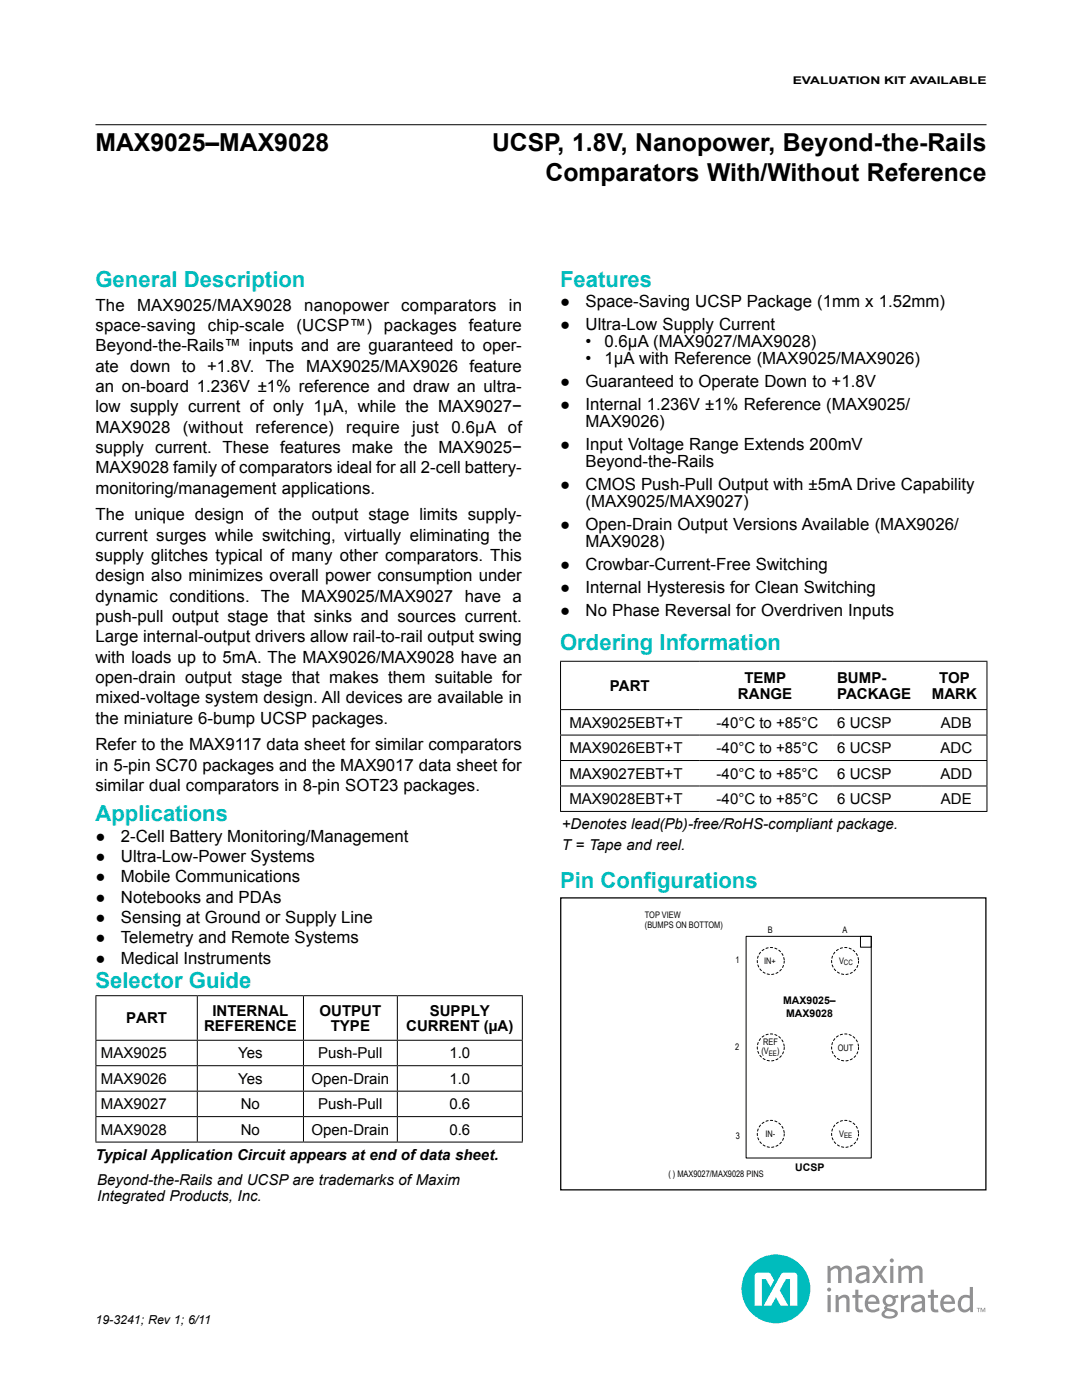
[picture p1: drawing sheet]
<svg xmlns="http://www.w3.org/2000/svg" width="216mm" height="279mm" viewBox="0 0 216 279" stroke-linecap="round" stroke-linejoin="round" font-family="sans-serif">
<defs><g id="words">
<g font-size="4.9">
<text x="19" y="30.2">MAX9025–MAX9028</text>
<text x="98.2" y="30.2">UCSP, 1.8V, Nanopower, Beyond-the-Rails</text>
<text x="108.9" y="36.1">Comparators With/Without Reference</text>
</g>
<g font-size="4.4" fill="#00bcbd">
<text x="19" y="57.2">General Description</text>
<text x="111.8" y="57.2">Features</text>
<text x="111.8" y="129.8">Ordering Information</text>
<text x="19" y="163.9">Applications</text>
<text x="111.8" y="177.3">Pin Conf</text>
<text x="128.4" y="177.3">igurations</text>
<text x="19" y="197.3">Selector Guide</text>
</g>
<g font-size="3.4">
<text x="19" y="62">The</text>
<text x="27.4" y="62">MAX9025/MAX9028</text>
<text x="60.7" y="62">nanopower</text>
<text x="80.1" y="62">comparators</text>
<text x="101.5" y="62">in</text>
<text x="111.8" y="61.3">●</text>
<text x="111.8" y="65.9">●</text>
<text x="116.8" y="61.3">Space-Saving UCSP Package (1mm x 1.52mm)</text>
<text x="116.8" y="65.9">Ultra-Low Supply Current</text>
<text x="19" y="66.1">space-saving</text>
<text x="19" y="70.1">Beyond-the-Rails™ inputs and are guaranteed to oper-</text>
<text x="41.5" y="66.1">chip-scale</text>
<text x="59.2" y="66.1">(UCSP™)</text>
<text x="76.6" y="66.1">packages</text>
<text x="93.5" y="66.1">feature</text>
<text x="116.8" y="69.3">•</text>
<text x="120.7" y="69.3">0.6µA (MAX9027/MAX9028)</text>
<text x="19" y="74.2">ate down to +1.8V. The MAX9025/MAX9026 feature</text>
<text x="111.8" y="77.2">●</text>
<text x="116.8" y="72.6">•</text>
<text x="116.8" y="77.2">Guaranteed to Operate Down to +1.8V</text>
<text x="120.7" y="72.6">1µA with Reference (MAX9025/MAX9026)</text>
<text x="19" y="78.2">an on-board 1.236V ±1% reference and draw an ultra-</text>
<text x="19" y="82.3">low supply current of only 1µA, while the MAX9027−</text>
<text x="111.8" y="81.9">●</text>
<text x="116.8" y="81.9">Internal 1.236V ±1% Reference (MAX9025/</text>
<text x="19" y="86.3">MAX9028</text>
<text x="36.5" y="86.3">(without</text>
<text x="51" y="86.3">reference)</text>
<text x="69.1" y="86.3">require</text>
<text x="82.2" y="86.3">just</text>
<text x="90.1" y="86.3">0.6µA of</text>
<text x="111.8" y="89.8">●</text>
<text x="116.8" y="85.2">MAX9026)</text>
<text x="116.8" y="89.8">Input Voltage Range Extends 200mV</text>
<text x="19" y="90.4">supply current. These features make the MAX9025−</text>
<text x="19" y="94.5">MAX9028 family of comparators ideal for all 2-cell battery-</text>
<text x="116.8" y="93.2">Beyond-the-Rails</text>
<text x="19" y="98.5">monitoring/management applications.</text>
<text x="111.8" y="97.8">●</text>
<text x="116.8" y="97.8">CMOS Push-Pull Output with ±5mA Drive Capability</text>
<text x="116.8" y="101.2">(MAX9025/MAX9027)</text>
<text x="19" y="103.8">The unique design of the output stage limits supply-</text>
<text x="19" y="107.9">current surges while switching, virtually eliminating the</text>
<text x="111.8" y="105.8">●</text>
<text x="116.8" y="105.8">Open-Drain Output Versions Available (MAX9026/</text>
<text x="19" y="112">supply glitches typical of many other comparators. This</text>
<text x="111.8" y="113.8">●</text>
<text x="116.8" y="109.1">MAX9028)</text>
<text x="116.8" y="113.8">Crowbar-Current-Free Switching</text>
<text x="19" y="116">design also minimizes overall power consumption under</text>
<text x="111.8" y="118.4">●</text>
<text x="116.8" y="118.4">Internal Hysteresis for Clean Switching</text>
<text x="19" y="120.1">dynamic conditions. The MAX9025/MAX9027 have a</text>
<text x="19" y="124.1">push-pull output stage that sinks and sources current.</text>
<text x="111.8" y="123">●</text>
<text x="116.8" y="123">No Phase Reversal for Overdriven Inputs</text>
<text x="19" y="128.2">Large internal-output drivers allow rail-to-rail output swing</text>
<text x="19" y="132.2">with loads up to 5mA. The MAX9026/MAX9028 have an</text>
<text x="19" y="136.3">open-drain output stage that makes them suitable for</text>
<text x="19" y="140.4">mixed-voltage system design. All devices are available in</text>
<text x="19" y="144.4">the miniature 6-bump UCSP packages.</text>
<text x="19" y="149.7">Refer to the MAX9117 data sheet for similar comparators</text>
<text x="19" y="153.8">in 5-pin SC70 packages and the MAX9017 data sheet for</text>
<text x="19" y="157.9">similar dual comparators in 8-pin SOT23 packages.</text>
<text x="19" y="168">●</text>
<text x="24.1" y="168">2-Cell Battery Monitoring/Management</text>
<text x="19" y="172">●</text>
<text x="24.1" y="172">Ultra-Low-Power Systems</text>
<text x="19" y="176.1">●</text>
<text x="24.1" y="176.1">Mobile Communications</text>
<text x="19" y="180.1">●</text>
<text x="19" y="184.2">●</text>
<text x="24.1" y="180.1">Notebooks and PDAs</text>
<text x="24.1" y="184.2">Sensing at Ground or Supply Line</text>
<text x="19" y="188.2">●</text>
<text x="24.1" y="188.2">Telemetry and Remote Systems</text>
<text x="19" y="192.3">●</text>
<text x="24.1" y="192.3">Medical Instruments</text>
</g>
<g font-size="3">
<text x="121.7" y="137.9">PART</text>
<text x="148.5" y="136.3">TEMP</text>
<text x="167" y="136.3">BUMP-</text>
<text x="187.4" y="136.3">TOP</text>
<text x="147.3" y="139.5">RANGE</text>
<text x="167" y="139.5">PACKAGE</text>
<text x="186" y="139.5">MARK</text>
<text x="113.6" y="145.3">MAX9025EBT+T</text>
<text x="143" y="145.3">-40°C to +85°C</text>
<text x="167" y="145.3">6 UCSP</text>
<text x="187.8" y="145.3">ADB</text>
<text x="113.6" y="150.3">MAX9026EBT+T</text>
<text x="113.6" y="155.4">MAX9027EBT+T</text>
<text x="143" y="150.3">-40°C to +85°C</text>
<text x="143" y="155.4">-40°C to +85°C</text>
<text x="167" y="150.3">6 UCSP</text>
<text x="167" y="155.4">6 UCSP</text>
<text x="187.7" y="150.3">ADC</text>
<text x="187.7" y="155.4">ADD</text>
<text x="113.6" y="160.5">MAX9028EBT+T</text>
<text x="143" y="160.5">-40°C to +85°C</text>
<text x="167" y="160.5">6 UCSP</text>
<text x="187.8" y="160.5">ADE</text>
<text x="112.1" y="165.4">+Denotes lead(Pb)-free/RoHS-compliant package.</text>
<text x="112.1" y="169.6">T = Tape and reel.</text>
<text x="42.4" y="202.7">INTERNAL</text>
<text x="63.8" y="202.7">OUTPUT</text>
<text x="85.8" y="202.7">SUPPLY</text>
<text x="25.2" y="204.3">PART</text>
<text x="40.7" y="205.8">REFERENCE</text>
<text x="66" y="205.8">TYPE</text>
<text x="81.1" y="205.8">CURRENT (µA)</text>
<text x="20.1" y="211.2">MAX9025</text>
<text x="47.5" y="211.2">Yes</text>
<text x="63.5" y="211.2">Push-Pull</text>
<text x="89.7" y="211.2">1.0</text>
<text x="20.1" y="216.3">MAX9026</text>
<text x="20.1" y="221.4">MAX9027</text>
<text x="47.5" y="216.3">Yes</text>
<text x="48" y="221.4">No</text>
<text x="62.2" y="216.3">Open-Drain</text>
<text x="63.5" y="221.4">Push-Pull</text>
<text x="89.7" y="216.3">1.0</text>
<text x="89.7" y="221.4">0.6</text>
<text x="20.1" y="226.5">MAX9028</text>
<text x="48" y="226.5">No</text>
<text x="62.2" y="226.5">Open-Drain</text>
<text x="89.7" y="226.5">0.6</text>
<text x="19" y="231.5">Typical Application Circuit appears at end of data sheet.</text>
<text x="19.4" y="236.4">Beyond-the-Rails and UCSP are trademarks of Maxim</text>
<text x="19.4" y="239.8">Integrated Products, Inc.</text>
</g>
<text font-size="2.5" x="19" y="264.2">19-3241; Rev 1; 6/11</text>
<g font-size="2.1">
<text x="158.2" y="16.8">EVALUATION KIT AVAILABLE</text>
<text x="156.3" y="200.4">MAX9025–</text>
<text x="156.9" y="202.9">MAX9028</text>
<text x="158.7" y="233.8">UCSP</text>
</g>
<g font-size="1.8">
<text x="128.7" y="183.1">TOP VIEW</text>
<text x="128.7" y="185.3">(BUMPS ON BOTTOM)</text>
<text x="153.2" y="186.2">B</text>
<text x="168.1" y="186.2">A</text>
<text x="146.8" y="192.2">1</text>
<text x="152.5" y="192.4">IN+</text>
<text x="167.4" y="192.3">V</text>
<text x="146.7" y="209.6">2</text>
<text x="152.3" y="208.6">REF</text>
<text x="167.2" y="209.7">OUT</text>
<text x="151.9" y="210.4">(V</text>
<text x="155.1" y="210.4">)</text>
<text x="146.8" y="227.3">3</text>
<text x="152.8" y="226.9">IN-</text>
<text x="167.5" y="226.9">V</text>
<text x="133.4" y="234.9">( ) MAX9027/MAX9028 PINS</text>
</g>
<g font-size="1.5">
<text x="168.4" y="192.6">CC</text>
<text x="153.4" y="210.7">EE</text>
<text x="168.4" y="227.2">EE</text>
</g>
</g></defs>
<g fill="none" stroke="#000" stroke-width=".2">
<path d="M111.8 132h85.2M111.8 132.1v9.4M196.9 132.1v9.4M111.8 141.6h85.2M111.8 146.7h85.2M111.8 151.8h85.2M111.8 156.9h85.2M111.8 141.7v4.9M111.8 146.8v4.9M111.8 151.9v4.9M111.8 156.9v5M196.9 141.7v4.9"/>
<path d="M196.9 146.8v4.9M196.9 151.9v4.9M196.9 156.9v5M111.8 161.9h85.2M19 198.7h85.3M19.1 198.8v8.7M39.4 198.8v8.7M60.6 198.8v8.7M79.3 198.8v8.7M104.2 198.8v8.7M19 207.6h85.3M19 212.7h85.3"/>
<path d="M19 217.8h85.3M19.1 207.7v4.9M19.1 212.8v4.9M19.1 217.9v4.9M39.4 207.7v4.9M39.4 212.8v4.9M39.4 217.9v4.9M60.6 207.7v4.9M60.6 212.8v4.9M60.6 217.9v4.9M79.3 207.7v4.9M79.3 212.8v4.9"/>
<path d="M79.3 217.9v4.9M104.2 207.7v4.9M104.2 212.8v4.9M104.2 217.9v4.9M19 222.8h85.3M19 227.9h85.3M19.1 222.9v4.9M39.4 222.9v4.9M60.6 222.9v4.9M79.3 222.9v4.9M104.2 222.9v4.9"/>
</g>
<path d="M148.9 186.9h24.9v44.2h-24.9z" fill="#fff"/>
<path d="M148.9 186.9h24.9v44.2h-24.9zM171.7 186.9h2.2v2.1h-2.2z" fill="none" stroke="#000" stroke-width=".2"/>
<g fill="none" stroke="#000" stroke-width=".2" stroke-dasharray=".4">
<circle cx="153.8" cy="191.8" r="2.69"/>
<circle cx="168.6" cy="191.8" r="2.69"/>
<circle cx="153.8" cy="209" r="2.69"/>
<circle cx="168.6" cy="209" r="2.69"/>
<circle cx="153.8" cy="226.3" r="2.69"/>
<circle cx="168.6" cy="226.3" r="2.69"/>
</g>
<path d="M111.9 179.2h84.8v58.3h-84.8z" fill="none" stroke="#000" stroke-width=".25"/>
<circle cx="154.8" cy="257.2" r="6.9" fill="#00bcbd"/>
<path d="M156 254.1l-3.6 6.5h1.5l.9-1.7 1 1.7h1.5l-1.7-3.1 1.2-2.2h.8v5.3h1.5v-5.9a.7 .7 0 0 0-.7-.7h-1.9zM150.8 254.2l-.2 .5v5.9h1.4v-5.3h.8l.9 1.6 .8-1.4-.7-1.2-.4-.3h-2.1z" fill="#fff"/>
<g fill="#909194">
<path d="M166.7 258.5h.5l.1 .4 .3-.2a1.12 1.12 0 0 1 1.2-.3 1.12 1.12 0 0 1 .7 1v2.5h-.6v-2.4a.59 .59 0 0 0-.4-.5 .59 .59 0 0 0-.6 .1l-.5 .4v2.4h-.7z"/>
<path d="M170.7 257.4h.6v1.1h.8v.5h-.8v2.1l.2 .2h.6l.1 .6h-.3a.95 .95 0 0 1-1.2-.9v-2h-.6v-.5h.6z"/>
<path d="M185.7 257.4h.6v1.1h.9v.5h-.9l.1 2.1 .1 .2h.7l.1 .6h-.4a.95 .95 0 0 1-1.2-.9v-2h-.6v-.5h.6z"/>
<path d="M179.8 258.5h.5l.1 .6a1.51 1.51 0 0 1 1.2-.7l.1 .6a1.56 1.56 0 0 0-1.3 .8v2.1h-.6z"/>
<path d="M165.1 252.6h.5l.1 .5a1.24 1.24 0 0 1 2.1 0l.2-.2a1.1 1.1 0 0 1 1.2-.3 1.1 1.1 0 0 1 .8 1v2.5h-.7v-2.7a.89 .89 0 0 0-1.4 .3v2.4h-.7v-2.7a.89 .89 0 0 0-1.4 .3v2.4h-.7z"/>
<path d="M179.2 252.6h.6v.5a1.24 1.24 0 0 1 2.1 0l.3-.2a1.1 1.1 0 0 1 1.1-.3 1.1 1.1 0 0 1 .8 1v2.5h-.7v-2.7a.89 .89 0 0 0-1.4 .3v2.4h-.7v-2.7a.89 .89 0 0 0-1.4 .3v2.4h-.7z"/>
<path d="M174 252.6h.7l.8 1.2 .8-1.2h.7l-1.1 1.7 1.2 1.8h-.7l-.9-1.3-.8 1.3h-.7l1.2-1.8z"/>
<path d="M165 257.4a.4 .4 0 0 1 .8 0 .4 .4 0 0 1-.8 0zM165.1 258.5h.7v3.4h-.7z"/>
<path d="M173 258.9a1.48 1.48 0 0 1 1.8-.3 1.48 1.48 0 0 1 .7 1.6h-2.3a1.13 1.13 0 0 0 .6 1.1 1.13 1.13 0 0 0 1.3-.2l.3-.2 .1 .6a1.76 1.76 0 0 1-2.2 .2 1.76 1.76 0 0 1-.7-2.1zM173.5 259.1l-.3 .6h1.7a.8 .8 0 0 0-.5-.7 .8 .8 0 0 0-.9 .1z"/>
<path d="M176.4 258.8a1.46 1.46 0 0 1 1.9-.1l.9-.3 .1 .6h-.7a1.2 1.2 0 0 1-.2 1.3 1.2 1.2 0 0 1-1.2 .4l-.1 .3 .9 .2a.98 .98 0 0 1 1.1 1.3 2.26 2.26 0 0 1-3.1 .1 .88 .88 0 0 1 .6-1.2l-.2-.4 .4-.4a1.14 1.14 0 0 1-.4-1.8zM176.8 261.8l-.3 .4a1.31 1.31 0 0 0 2.1 0 1.55 1.55 0 0 0-1.8-.4zM176.7 259.6a.75 .75 0 0 0 1.5 0 .75 .75 0 0 0-1.5 0z"/>
<path d="M182 258.7l1-.3a1.14 1.14 0 0 1 1.6 1.1v2.4h-.5l-.1-.5-.2 .2a1.09 1.09 0 0 1-1.5 .2 1.09 1.09 0 0 1-.3-1.5 3 3 0 0 1 1.9-.7 .65 .65 0 0 0-.2-.6 .65 .65 0 0 0-.7-.1l-.9 .3zM182.6 260.5a.51 .51 0 0 0-.1 .7 .51 .51 0 0 0 .7 .2l.7-.5v-.8z"/>
<path d="M188 258.9a1.48 1.48 0 0 1 1.8-.3 1.48 1.48 0 0 1 .8 1.6h-2.4a1.13 1.13 0 0 0 .7 1.1 1.13 1.13 0 0 0 1.3-.2l.3-.2 .1 .6a1.76 1.76 0 0 1-2.2 .2 1.76 1.76 0 0 1-.7-2.1zM188.6 259.1l-.3 .6h1.6a.8 .8 0 0 0-.4-.7 .8 .8 0 0 0-.9 .1z"/>
<path d="M193.5 256.8h.6v5.1h-.5v-.5a1.38 1.38 0 0 1-1.7 .4 1.38 1.38 0 0 1-.8-1.5 1.65 1.65 0 0 1 2.4-1.7zM192.1 259.2a1.58 1.58 0 0 0 .1 2.1 1.03 1.03 0 0 0 1.3-.5v-1.7l-.8-.2z"/>
<path d="M170.9 252.9l1-.3a1.14 1.14 0 0 1 1.6 1.1v2.4h-.5l-.1-.5-.2 .2a1.09 1.09 0 0 1-1.5 .2 1.09 1.09 0 0 1-.3-1.5 3 3 0 0 1 2-.7 .65 .65 0 0 0-.3-.6 .65 .65 0 0 0-.7-.1l-.9 .3zM171.5 254.7a.51 .51 0 0 0-.1 .7 .51 .51 0 0 0 .7 .2l.8-.5v-.8z"/>
<path d="M177.5 251.6a.45 .45 0 0 1 .9 0 .45 .45 0 0 1-.9 0zM177.6 252.6h.7v3.5h-.7z"/>
<path d="M194.9 261h.7v.1h-.3v.8h-.1v-.8h-.3zM195.7 261h.2l.2 .6 .3-.6h.2v.9h-.1v-.7l-.3 .7-.4-.7v.7h-.1z"/>
</g>
<path d="M19.1 24.9h177.7" fill="none" stroke="#000" stroke-width=".2"/>
<use href="#words"/>
</svg>
